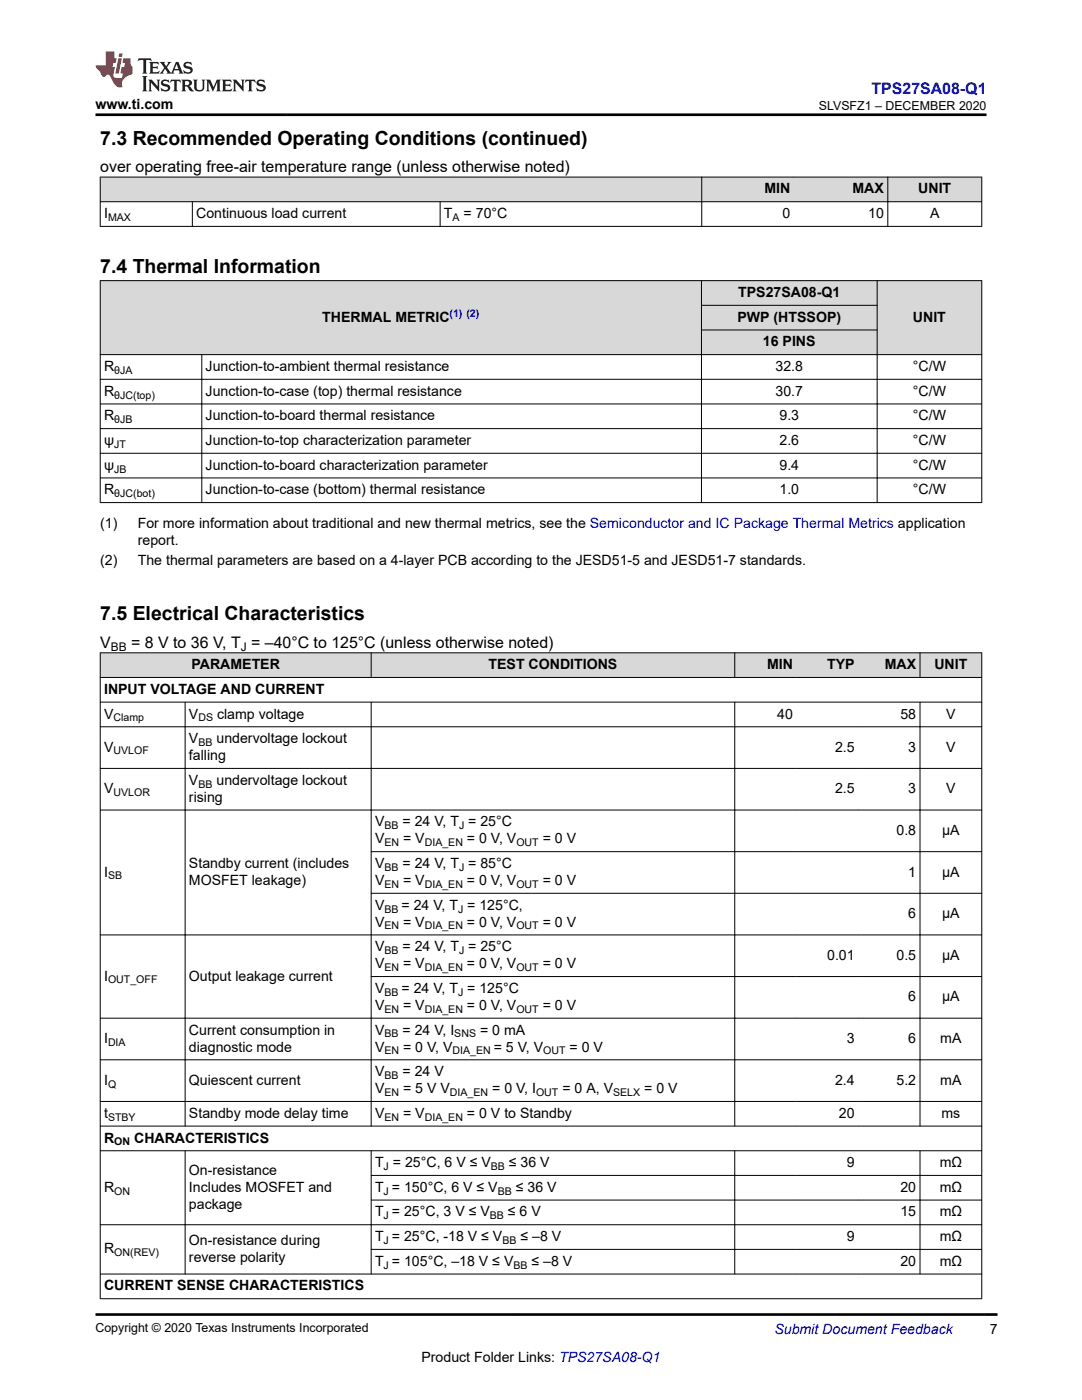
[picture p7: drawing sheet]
<svg xmlns="http://www.w3.org/2000/svg" width="216mm" height="279mm" viewBox="0 0 216 279" stroke-linecap="round" stroke-linejoin="round" font-family="sans-serif">
<defs><g id="words">
<g font-size="3.9">
<text x="20" y="28.8">7.3 Recommended Operating Conditions (continued)</text>
<text x="20" y="54.4">7.4 Thermal Information</text>
<text x="20" y="123.8">7.5 Electrical Characteristics</text>
</g>
<text font-size="3.2" fill="#00f" x="173.9" y="18.7">TPS27SA08-Q1</text>
<g font-size="3.2">
<text x="20" y="34.3">over operating free-air temperature range (unless otherwise noted)</text>
<text x="20" y="129.2">V</text>
<text x="26.2" y="129.2">= 8 V to 36 V, T = –40°C to 125°C (unless otherwise noted)</text>
</g>
<g font-size="2.8">
<text x="19.1" y="21.8">www.ti.com</text>
<text x="152.5" y="38.6">MIN</text>
<text x="170.1" y="38.6">MAX</text>
<text x="183.2" y="38.6">UNIT</text>
<text x="20.8" y="43.5">I</text>
<text x="39.1" y="43.5">Continuous load current</text>
<text x="88.6" y="43.5">T</text>
<text x="92.5" y="43.5">= 70°C</text>
<text x="156.1" y="43.5">0</text>
<text x="173.2" y="43.5">10</text>
<text x="185.6" y="43.5">A</text>
<text x="147.3" y="59.3">TPS27SA08-Q1</text>
<text x="64.3" y="64.2">THERMAL METRIC</text>
<text x="147.2" y="64.2">PWP (HTSSOP)</text>
<text x="182.2" y="64.2">UNIT</text>
<text x="152.2" y="69.1">16 PINS</text>
<text x="20.8" y="74">R</text>
<text x="41" y="74">Junction-to-ambient thermal resistance</text>
<text x="154.8" y="74">32.8</text>
<text x="182.2" y="74">°C/W</text>
<text x="20.8" y="83.9">R</text>
<text x="20.8" y="79">R</text>
<text x="41" y="79">Junction-to-case (top) thermal resistance</text>
<text x="41" y="83.9">Junction-to-board thermal resistance</text>
<text x="154.8" y="79">30.7</text>
<text x="155.5" y="83.9">9.3</text>
<text x="182.2" y="79">°C/W</text>
<text x="182.2" y="83.9">°C/W</text>
<text x="20.8" y="88.8">ψ</text>
<text x="41" y="88.8">Junction-to-top characterization parameter</text>
<text x="155.5" y="88.8">2.6</text>
<text x="182.2" y="88.8">°C/W</text>
<text x="20.8" y="93.7">ψ</text>
<text x="41" y="93.7">Junction-to-board characterization parameter</text>
<text x="155.5" y="93.7">9.4</text>
<text x="182.2" y="93.7">°C/W</text>
<text x="20.8" y="98.7">R</text>
<text x="41" y="98.7">Junction-to-case (bottom) thermal resistance</text>
<text x="155.5" y="98.7">1.0</text>
<text x="182.2" y="98.7">°C/W</text>
<text x="20" y="105.5">(1)</text>
<text x="27.5" y="105.5">For more information about traditional and new thermal metrics, see the Semiconductor and IC Package Thermal Metrics application</text>
<text x="20" y="112.8">(2)</text>
<text x="27.5" y="112.8">The thermal parameters are based on a 4-layer PCB according to the JESD51-5 and JESD51-7 standards.</text>
<text x="27.5" y="108.8">report.</text>
<text x="38.2" y="133.6">PARAMETER</text>
<text x="97.5" y="133.6">TEST CONDITIONS</text>
<text x="153.1" y="133.6">MIN</text>
<text x="165.1" y="133.6">TYP</text>
<text x="176.5" y="133.6">MAX</text>
<text x="186.4" y="133.6">UNIT</text>
<text x="20.8" y="138.5">INPUT VOLTAGE AND CURRENT</text>
<text x="20.8" y="143.4">V</text>
<text x="37.7" y="143.4">V</text>
<text x="43.3" y="143.4">clamp voltage</text>
<text x="155.1" y="143.4">40</text>
<text x="179.7" y="143.4">58</text>
<text x="188.8" y="143.4">V</text>
<text x="37.7" y="148.3">V</text>
<text x="43.2" y="148.3">undervoltage lockout</text>
<text x="20.8" y="150">V</text>
<text x="37.7" y="151.7">falling</text>
<text x="166.6" y="150">2.5</text>
<text x="181.2" y="150">3</text>
<text x="188.8" y="150">V</text>
<text x="20.8" y="158.3">V</text>
<text x="37.7" y="160">rising</text>
<text x="37.7" y="156.6">V</text>
<text x="43.2" y="156.6">undervoltage lockout</text>
<text x="166.6" y="158.3">2.5</text>
<text x="181.2" y="158.3">3</text>
<text x="188.8" y="158.3">V</text>
<text x="74.8" y="164.9">V</text>
<text x="80.3" y="164.9">= 24 V, T = 25°C</text>
<text x="178.9" y="166.6">0.8</text>
<text x="188" y="166.6">µA</text>
<text x="37.7" y="173.2">Standby current (includes</text>
<text x="74.8" y="168.3">V</text>
<text x="74.8" y="173.2">V</text>
<text x="80.3" y="173.2">= 24 V, T = 85°C</text>
<text x="80.4" y="168.3">= V</text>
<text x="93.2" y="168.3">= 0 V, V</text>
<text x="108.3" y="168.3">= 0 V</text>
<text x="20.8" y="174.9">I</text>
<text x="37.7" y="176.6">MOSFET leakage)</text>
<text x="74.8" y="176.6">V</text>
<text x="80.4" y="176.6">= V</text>
<text x="93.2" y="176.6">= 0 V, V</text>
<text x="108.3" y="176.6">= 0 V</text>
<text x="181.2" y="174.9">1</text>
<text x="188" y="174.9">µA</text>
<text x="74.8" y="184.9">V</text>
<text x="74.8" y="181.5">V</text>
<text x="80.1" y="181.5">= 24 V, T = 125°C,</text>
<text x="80.4" y="184.9">= V</text>
<text x="93.2" y="184.9">= 0 V, V</text>
<text x="108.3" y="184.9">= 0 V</text>
<text x="181.2" y="183.2">6</text>
<text x="188" y="183.2">µA</text>
<text x="74.8" y="189.9">V</text>
<text x="80.3" y="189.9">= 24 V, T = 25°C</text>
<text x="165.1" y="191.6">0.01</text>
<text x="178.9" y="191.6">0.5</text>
<text x="188" y="191.6">µA</text>
<text x="20.8" y="195.7">I</text>
<text x="37.7" y="195.7">Output leakage current</text>
<text x="74.8" y="193.2">V</text>
<text x="80.4" y="193.2">= V</text>
<text x="93.2" y="193.2">= 0 V, V</text>
<text x="108.3" y="193.2">= 0 V</text>
<text x="74.8" y="198.2">V</text>
<text x="74.8" y="201.6">V</text>
<text x="80.1" y="198.2">= 24 V, T = 125°C</text>
<text x="80.4" y="201.6">= V</text>
<text x="93.2" y="201.6">= 0 V, V</text>
<text x="108.3" y="201.6">= 0 V</text>
<text x="181.2" y="199.9">6</text>
<text x="188" y="199.9">µA</text>
<text x="20.8" y="208.2">I</text>
<text x="37.7" y="206.5">Current consumption in</text>
<text x="37.7" y="209.9">diagnostic mode</text>
<text x="74.8" y="209.9">V</text>
<text x="74.8" y="206.5">V</text>
<text x="80.3" y="206.5">= 24 V, I</text>
<text x="80.4" y="209.9">= 0 V, V</text>
<text x="95.8" y="206.5">= 0 mA</text>
<text x="98.5" y="209.9">= 5 V, V</text>
<text x="113.6" y="209.9">= 0 V</text>
<text x="169" y="208.2">3</text>
<text x="181.2" y="208.2">6</text>
<text x="187.6" y="208.2">mA</text>
<text x="74.8" y="214.8">V</text>
<text x="80.3" y="214.8">= 24 V</text>
<text x="20.8" y="216.5">I</text>
<text x="37.7" y="216.5">Quiescent current</text>
<text x="74.8" y="218.2">V</text>
<text x="80.4" y="218.2">= 5 V V</text>
<text x="98.2" y="218.2">= 0 V, I</text>
<text x="112.2" y="218.2">= 0 A, V</text>
<text x="128.5" y="218.2">= 0 V</text>
<text x="166.6" y="216.5">2.4</text>
<text x="178.9" y="216.5">5.2</text>
<text x="187.6" y="216.5">mA</text>
<text x="20.8" y="223.1">t</text>
<text x="37.7" y="223.1">Standby mode delay time</text>
<text x="74.8" y="223.1">V</text>
<text x="80.4" y="223.1">= V</text>
<text x="93.2" y="223.1">= 0 V to Standby</text>
<text x="167.4" y="223.1">20</text>
<text x="187.9" y="223.1">ms</text>
<text x="20.8" y="228">R</text>
<text x="26.8" y="228">CHARACTERISTICS</text>
<text x="74.8" y="232.9">T = 25°C, 6 V ≤ V</text>
<text x="101.5" y="232.9">≤ 36 V</text>
<text x="169" y="232.9">9</text>
<text x="187.5" y="232.9">mΩ</text>
<text x="20.8" y="237.9">R</text>
<text x="37.7" y="234.5">On-resistance</text>
<text x="37.7" y="237.9">Includes MOSFET and</text>
<text x="74.8" y="237.9">T = 150°C, 6 V ≤ V</text>
<text x="102.9" y="237.9">≤ 36 V</text>
<text x="179.7" y="237.9">20</text>
<text x="187.5" y="237.9">mΩ</text>
<text x="37.7" y="241.2">package</text>
<text x="74.8" y="242.8">T = 25°C, 3 V ≤ V</text>
<text x="101.4" y="242.8">≤ 6 V</text>
<text x="179.7" y="242.8">15</text>
<text x="187.5" y="242.8">mΩ</text>
<text x="20.8" y="250.2">R</text>
<text x="37.7" y="248.5">On-resistance during</text>
<text x="37.7" y="251.8">reverse polarity</text>
<text x="74.8" y="247.7">T = 25°C, -18 V ≤ V</text>
<text x="103.9" y="247.7">≤ –8 V</text>
<text x="169" y="247.7">9</text>
<text x="187.5" y="247.7">mΩ</text>
<text x="20.8" y="257.5">CURRENT SENSE CHARACTERISTICS</text>
<text x="74.8" y="252.6">T = 105°C, –18 V ≤ V</text>
<text x="106.1" y="252.6">≤ –8 V</text>
<text x="179.7" y="252.6">20</text>
<text x="187.5" y="252.6">mΩ</text>
<text x="197.5" y="266.1">7</text>
<text x="84.1" y="271.7">Product Folder Links: TPS27SA08-Q1</text>
</g>
<text font-size="2.8" fill="#00f" x="154.5" y="266.2">Submit Document Feedback</text>
<g font-size="2.5">
<text x="163.4" y="21.9">SLVSFZ1 – DECEMBER 2020</text>
<text x="19.1" y="265.9">Copyright © 2020 Texas Instruments Incorporated</text>
</g>
<g font-size="2.4">
<text x="22.1" y="129.9">BB</text>
<text x="48" y="129.9">J</text>
</g>
<g font-size="2.1">
<text x="21.6" y="44.1">MAX</text>
<text x="90.3" y="44.1">A</text>
<text x="22.8" y="74.6">θJA</text>
<text x="22.8" y="79.5">θJC(top)</text>
<text x="22.8" y="89.4">JT</text>
<text x="22.8" y="84.5">θJB</text>
<text x="22.8" y="94.3">JB</text>
<text x="22.8" y="99.2">θJC(bot)</text>
<text x="22.6" y="144">Clamp</text>
<text x="39.6" y="144">DS</text>
<text x="39.6" y="148.9">BB</text>
<text x="22.6" y="150.6">UVLOF</text>
<text x="22.6" y="158.9">UVLOR</text>
<text x="39.6" y="157.2">BB</text>
<text x="76.7" y="165.5">BB</text>
<text x="91.6" y="165.5">J</text>
<text x="76.7" y="173.8">BB</text>
<text x="76.7" y="168.9">EN</text>
<text x="84.8" y="168.9">DIA_EN</text>
<text x="91.6" y="173.8">J</text>
<text x="103" y="168.9">OUT</text>
<text x="21.6" y="175.5">SB</text>
<text x="76.7" y="177.2">EN</text>
<text x="84.8" y="177.2">DIA_EN</text>
<text x="103" y="177.2">OUT</text>
<text x="76.7" y="182.1">BB</text>
<text x="76.7" y="185.5">EN</text>
<text x="84.8" y="185.5">DIA_EN</text>
<text x="91.4" y="182.1">J</text>
<text x="103" y="185.5">OUT</text>
<text x="76.7" y="190.4">BB</text>
<text x="91.6" y="190.4">J</text>
<text x="21.6" y="196.3">OUT_OFF</text>
<text x="76.7" y="193.8">EN</text>
<text x="84.8" y="193.8">DIA_EN</text>
<text x="103" y="193.8">OUT</text>
<text x="76.7" y="198.7">BB</text>
<text x="76.7" y="202.1">EN</text>
<text x="84.8" y="202.1">DIA_EN</text>
<text x="91.4" y="198.7">J</text>
<text x="103" y="202.1">OUT</text>
<text x="21.6" y="208.7">DIA</text>
<text x="76.7" y="207">BB</text>
<text x="90.7" y="207">SNS</text>
<text x="76.7" y="210.4">EN</text>
<text x="76.7" y="215.3">BB</text>
<text x="90.3" y="210.4">DIA_EN</text>
<text x="108.4" y="210.4">OUT</text>
<text x="21.6" y="217">Q</text>
<text x="76.7" y="218.7">EN</text>
<text x="89.8" y="218.7">DIA_EN</text>
<text x="107" y="218.7">OUT</text>
<text x="122.3" y="218.7">SELX</text>
<text x="21.6" y="223.7">STBY</text>
<text x="76.7" y="223.7">EN</text>
<text x="84.8" y="223.7">DIA_EN</text>
<text x="22.8" y="228.6">ON</text>
<text x="76.6" y="233.5">J</text>
<text x="97.9" y="233.5">BB</text>
<text x="22.8" y="238.4">ON</text>
<text x="76.6" y="238.4">J</text>
<text x="99.3" y="238.4">BB</text>
<text x="76.6" y="243.3">J</text>
<text x="97.7" y="243.3">BB</text>
<text x="22.8" y="250.7">ON(REV)</text>
<text x="76.6" y="248.3">J</text>
<text x="100.3" y="248.3">BB</text>
<text x="76.6" y="253.2">J</text>
<text x="102.5" y="253.2">BB</text>
</g>
<text font-size="2.1" fill="#00f" x="89.7" y="63.3">(1) (2)</text>
</g></defs>
<g fill="#d8d8d8">
<path d="M20 35.3h175.9v5h-175.9z" fill-rule="evenodd"/>
<path d="M20.1 35.4h119.9v4.8h-119.9z" fill-rule="evenodd"/>
<path d="M140.1 35.4h18.3v4.8h-18.3z" fill-rule="evenodd"/>
<path d="M158.4 35.4h18.7v4.8h-18.7z" fill-rule="evenodd"/>
<path d="M177.2 35.4h18.6v4.8h-18.6z" fill-rule="evenodd"/>
</g>
<path d="M19.9 35.3h176.1M20 35.3v9.9M140 35.3v9.9M177.2 35.3v9.9M195.9 35.3v9.9M19.9 40.3h176.1M19.9 45.2h176.1M38.4 40.2v5M87.8 40.2v5" fill="none" stroke="#000" stroke-width=".2"/>
<g fill="#d8d8d8">
<path d="M20 56h175.9v4.9h-175.9z" fill-rule="evenodd"/>
<path d="M20 60.9h175.9v5h-175.9z" fill-rule="evenodd"/>
<path d="M20 65.9h175.9v4.9h-175.9z" fill-rule="evenodd"/>
<path d="M20.1 56.1h119.8v14.6h-119.8z" fill-rule="evenodd"/>
<path d="M140 56.1h35v4.8h-35z" fill-rule="evenodd"/>
<path d="M175.1 56.1h20.7v14.6h-20.7z" fill-rule="evenodd"/>
<path d="M140 61h35v4.8h-35z" fill-rule="evenodd"/>
<path d="M140 65.9h35v4.8h-35z" fill-rule="evenodd"/>
</g>
<g fill="none" stroke="#000" stroke-width=".2">
<path d="M19.9 56h176.1M20 56v44.4M140 56v44.4M175 56v44.4M195.9 56v44.4M19.9 70.8h176.1M19.9 75.7h176.1M40.3 70.7v29.7M139.9 60.9h35.2M139.9 65.9h35.2M19.9 80.6h176.1M19.9 85.5h176.1"/>
<path d="M19.9 90.5h176.1M19.9 95.4h176.1M19.9 100.3h176.1"/>
</g>
<g fill="#d8d8d8">
<path d="M20 130.3h175.9v4.9h-175.9z" fill-rule="evenodd"/>
<path d="M20.1 130.3h53.9v4.8h-53.9z" fill-rule="evenodd"/>
<path d="M74.1 130.3h72.4v4.8h-72.4z" fill-rule="evenodd"/>
<path d="M146.7 130.3h12.2v4.8h-12.2z" fill-rule="evenodd"/>
<path d="M158.9 130.3h12.4v4.8h-12.4z" fill-rule="evenodd"/>
<path d="M171.3 130.3h12.2v4.8h-12.2z" fill-rule="evenodd"/>
<path d="M183.6 130.3h12.2v4.8h-12.2z" fill-rule="evenodd"/>
</g>
<g fill="none" stroke="#000" stroke-width=".2">
<path d="M19.9 130.3h176.1M19.9 135.2h176.1M20 130.2v129M74.1 130.2v5.1M146.6 130.2v5.1M183.6 130.2v5.1M195.9 130.2v129M19.9 140.1h176.1M19.9 145h176.1M19.9 153.4h176.1M36.9 140.1v84.7M74.1 140.1v84.7"/>
<path d="M146.6 140.1v84.7M183.6 140.1v84.7M19.9 161.7h176.1M74 170h122M74 178.3h122M74 194.9h122M196 186.6h-176.1M19.9 211.5h176.1M19.9 219.8h176.1M196 203.2h-176.1M19.9 224.7h176.1M19.9 229.7h176.1"/>
<path d="M36.9 229.6v24.7M74 234.6h122M74 239.5h122M74.1 229.6v24.7M146.6 229.6v24.7M183.6 229.6v24.7M19.9 254.3h176.1M19.9 259.2h176.1M74 249.3h122M196 244.4h-176.1"/>
</g>
<path d="M27.7 11.6l-.2 .6 .5-.2h.6v.1v2.2l-.2 .4h1l-.2-.4v-2.2v-.1h.5l.5 .2-.1-.6zM29.8 12.4l.2 .3v1.6l-.2 .4h1.9l.1-.6a1.08 1.08 0 0 1-1.3 .2v-.7h.6l.4 .2v-.7l-.4 .2h-.6v-.5l.2-.2a1 1 0 0 1 1 .3l-.1-.5zM31.8 12.4l1 1.1-1 1.2h.9l-.2-.2 .4-.8 .5 .8-.2 .2h1.6l-.2-.2 .1-.5h1l.1 .5-.1 .2h.9l-.2-.4-.8-1.9h-.5l-1 2.1-.8-1.1 .9-1h-.8l.2 .2-.5 .6-.3-.6 .1-.2zM35.2 12.8l.4 1h-.8zM36.8 12.5a.65 .65 0 0 0-.2 .7 .65 .65 0 0 0 .6 .5l.7 .1 .1 .3a.79 .79 0 0 1-.7 .4 .79 .79 0 0 1-.7-.5l.1 .7 .2-.1a.93 .93 0 0 0 1.1 0 .93 .93 0 0 0 .4-.9 1.46 1.46 0 0 0-1.2-.6l-.1-.3a1.09 1.09 0 0 1 1.2 .2l-.2-.6-.1 .1-.6-.2zM28.4 15.2l.2 .4v2.2l-.2 .4h1l-.2-.4v-2.2l.2-.4zM29.6 15.9l.2 .4v1.5l-.2 .4h.8l-.3-.4v-1.3l1.7 1.8v-2l.2-.4h-.8l.2 .2 .1 1.1-1.2-1.3zM32.3 16a.65 .65 0 0 0-.2 .8 .65 .65 0 0 0 .7 .4l.6 .2 .1 .2a.79 .79 0 0 1-.7 .4 .79 .79 0 0 1-.7-.5l.1 .7 .2-.1a.93 .93 0 0 0 1.1 .1 .93 .93 0 0 0 .4-1 1.46 1.46 0 0 0-1.2-.5l-.1-.4a1.09 1.09 0 0 1 1.2 .2l-.2-.6-.1 .1-.6-.1zM34.1 15.9l-.1 .6a.63 .63 0 0 1 .7-.3l.1 1.6-.3 .4h1l-.2-.4v-1.6a.66 .66 0 0 1 .8 .3l-.1-.6zM36.2 15.9l.2 .4v1.5l-.2 .4h.9l-.2-.2v-.7h.5l.1 .2a.79 .79 0 0 0 1.2 .6l-1-.9a.61 .61 0 0 0 .6-.6 .61 .61 0 0 0-.5-.7zM36.9 16.2h.2a.47 .47 0 0 1 .5 .1 .47 .47 0 0 1 .1 .5l-.2 .1-.6 .1zM38.5 15.9l.2 .2a2.27 2.27 0 0 0 .4 2 1.04 1.04 0 0 0 1.7-.7v-1.3l.2-.2h-.8l.2 .4v1.1a.6 .6 0 0 1-.6 .6 .6 .6 0 0 1-.6-.6v-1.1l.3-.4zM41.1 15.9l.2 .4v1.5l-.2 .4h.7l-.2-.4v-1.4l.9 1.9 .8-1.9v1.4l-.2 .4h1l-.3-.4v-1.5l.3-.4h-.8l-.7 1.5-.7-1.5zM44.3 15.9l.2 .4v1.5l-.2 .4h1.9l.1-.6a1.09 1.09 0 0 1-1.3 .2v-.7h.6l.4 .2v-.6l-.4 .2h-.6v-.6l.2-.1a1.01 1.01 0 0 1 1 .3l-.1-.6zM46.4 15.9l.3 .4v1.5l-.3 .4h.8l-.2-.4v-1.3l1.6 1.8v-2l.2-.4h-.7l.2 .2v1.1l-1.2-1.3zM49 15.9l-.1 .6a.63 .63 0 0 1 .8-.3v1.6l-.3 .4h1l-.2-.4v-1.6a.66 .66 0 0 1 .8 .3l-.1-.6zM51.4 16a.65 .65 0 0 0-.2 .8 .65 .65 0 0 0 .6 .4l.6 .2 .2 .2a.79 .79 0 0 1-.8 .4 .79 .79 0 0 1-.6-.5l.1 .7 .2-.1a.93 .93 0 0 0 1 .1 .93 .93 0 0 0 .5-1 1.46 1.46 0 0 0-1.3-.5l-.1-.4a1.09 1.09 0 0 1 1.3 .2l-.2-.6-.2 .1-.5-.1z" fill="#231f20"/>
<path d="M21.1 10.3v2.7h-2v.4l.9 1a.95 .95 0 0 0 .9 .9 .59 .59 0 0 1 .6-.4 .59 .59 0 0 1 .5 .3l.4 .8a1.59 1.59 0 0 0 2.1 1.4 1.61 1.61 0 0 1 1-2.3l1-.3-.1-1.5a1.59 1.59 0 0 1-.4-1.7h-1.4l-.2 .9h.5l-.1 .9h-.5l-.2 .9v.3l.4 .1-.2 .9h-.6a.73 .73 0 0 1-1.1-.7l.3-1.5h-.5l.2-.9h.5l.2-.9h-.5v-1.3zM23.6 11.6l-.6 3.1h.7l.6-3.1zM23.8 10.7l-.1 .6h.7l.1-.6z" fill="#ed1c24"/>
<path d="M19.1 22.9h177.8M19 262.3h180" fill="none" stroke="#000" stroke-width=".53"/>
<use href="#words"/>
</svg>
